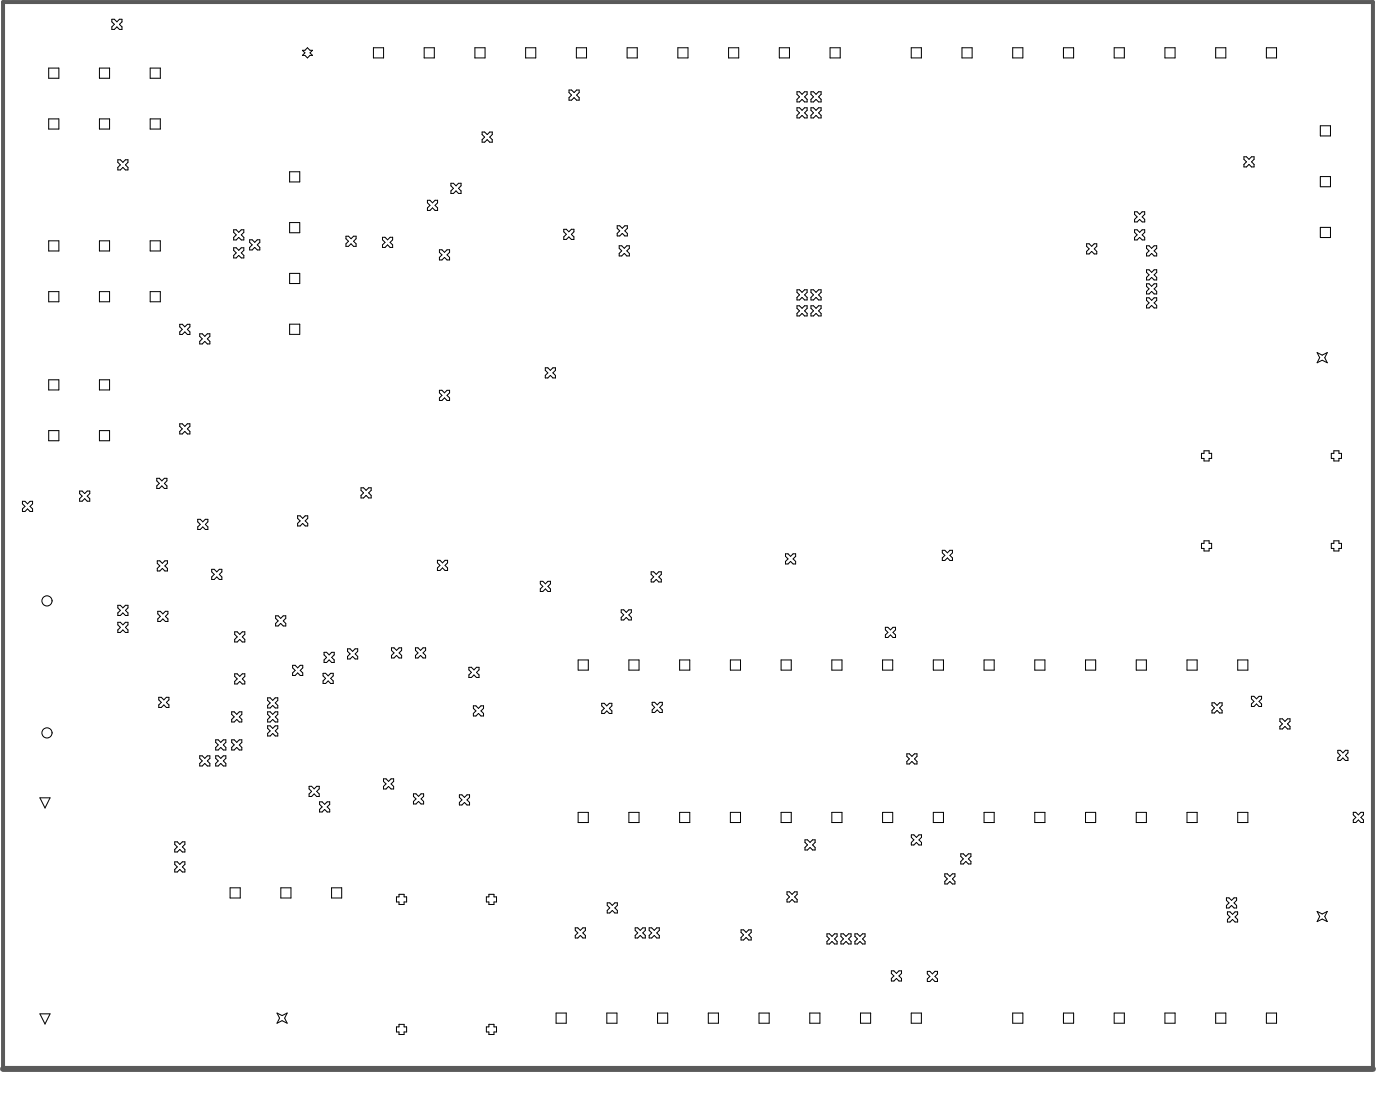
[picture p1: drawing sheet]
<svg xmlns="http://www.w3.org/2000/svg" width="233mm" height="182mm" viewBox="0 0 233 182" stroke-linecap="round" stroke-linejoin="round" font-family="sans-serif">
<path d="M.5 177.9v-177.6h228.2v177.6" fill="none" stroke="#5a5a5a" stroke-width=".67"/>
<path d="M.5 177.9h228.2" fill="none" stroke="#5a5a5a" stroke-width="1"/>
<g fill="none" stroke="#000" stroke-width=".17">
<path d="M8.1 11.3h1.7v1.7h-1.7zM8.1 19.8h1.7v1.7h-1.7zM16.6 19.8h1.7v1.7h-1.7zM16.6 11.3h1.7v1.7h-1.7zM18.6 3.2h.4l.5 .4 .4-.4h.4v.4l-.4 .5 .4 .4v.4h-.4l-.4-.4-.5 .4h-.4v-.4l.4-.4-.4-.5zM25 19.8h1.7v1.7h-1.7zM25 11.3h1.7v1.7h-1.7zM50.4 8.4h.4l.4-.5 .4 .5h.5l-.5 .4 .5 .4h-.5l-.4 .4-.4-.4h-.4l.4-.4zM62.2 7.9h1.7v1.7h-1.7zM70.6 7.9h1.7v1.7h-1.7zM79.1 7.9h1.7v1.7h-1.7zM87.6 7.9h1.6v1.7h-1.6z"/>
<path d="M94.8 15h.4l.4 .4 .4-.4h.5v.4l-.5 .4 .5 .4v.5h-.5l-.4-.5-.4 .5h-.4v-.5l.4-.4-.4-.4zM96 7.9h1.7v1.7h-1.7zM104.5 7.9h1.6v1.7h-1.6zM112.9 7.9h1.7v1.7h-1.7zM121.4 7.9h1.6v1.7h-1.6zM129.8 7.9h1.7v1.7h-1.7zM132.7 15.3h.5l.4 .4 .4-.4h.4v.4l-.4 .4 .4 .4v.5h-.4l-.4-.5-.4 .5h-.5v-.5l.5-.4-.5-.4zM132.7 17.9h.5l.4 .5 .4-.5h.4v.5l-.4 .4 .4 .4v.4h-.4l-.4-.4-.4 .4h-.5v-.4l.5-.4-.5-.4zM135.1 15.3h.4l.4 .4 .4-.4h.5v.4l-.5 .4 .5 .4v.5h-.5l-.4-.5-.4 .5h-.4v-.5l.4-.4-.4-.4zM135.1 17.9h.4l.4 .5 .4-.5h.5v.5l-.5 .4 .5 .4v.4h-.5l-.4-.4-.4 .4h-.4v-.4l.4-.4-.4-.4zM138.3 7.9h1.6v1.7h-1.6zM151.8 7.9h1.7v1.7h-1.7z"/>
<path d="M160.2 7.9h1.7v1.7h-1.7zM168.7 7.9h1.7v1.7h-1.7zM177.1 7.9h1.7v1.7h-1.7zM185.6 7.9h1.7v1.7h-1.7zM194 7.9h1.7v1.7h-1.7zM202.5 7.9h1.7v1.7h-1.7zM210.9 7.9h1.7v1.7h-1.7zM19.6 26.6h.4l.5 .4 .4-.4h.4v.4l-.4 .4 .4 .5v.4h-.4l-.4-.4-.5 .4h-.4v-.4l.4-.5-.4-.4zM38.9 38.2h.4l.5 .5 .4-.5h.4v.5l-.4 .4 .4 .4v.4h-.4l-.4-.4-.5 .4h-.4v-.4l.4-.4-.4-.4zM41.6 39.9h.4l.4 .4 .5-.4h.4v.4l-.4 .4 .4 .5v.4h-.4l-.5-.4-.4 .4h-.4v-.4l.4-.5-.4-.4zM48.2 28.6h1.7v1.7h-1.7zM48.2 37h1.7v1.7h-1.7z"/>
<path d="M57.6 39.3h.4l.5 .4 .4-.4h.4v.4l-.4 .5 .4 .4v.4h-.4l-.4-.4-.5 .4h-.4v-.4l.4-.4-.4-.5zM63.7 39.5h.4l.5 .4 .4-.4h.4v.4l-.4 .4 .4 .5v.4h-.4l-.4-.4-.5 .4h-.4v-.4l.4-.5-.4-.4zM71.2 33.3h.4l.4 .5 .5-.5h.4v.5l-.4 .4 .4 .4v.4h-.4l-.5-.4-.4 .4h-.4v-.4l.4-.4-.4-.4zM75.1 30.5h.4l.4 .4 .5-.4h.4v.4l-.4 .4 .4 .5v.4h-.4l-.5-.4-.4 .4h-.4v-.4l.4-.5-.4-.4zM80.3 22h.4l.4 .4 .5-.4h.4v.4l-.4 .4 .4 .4v.5h-.4l-.5-.5-.4 .5h-.4v-.5l.4-.4-.4-.4zM93.9 38.2h.4l.4 .4 .5-.4h.4v.4l-.4 .4 .4 .4v.4h-.4l-.5-.4-.4 .4h-.4v-.4l.4-.4-.4-.4zM102.8 37.6h.4l.4 .4 .5-.4h.4v.4l-.4 .4 .4 .4v.5h-.4l-.5-.5-.4 .5h-.4v-.5l.4-.4-.4-.4zM189 38.2h.4l.4 .5 .4-.5h.5v.5l-.5 .4 .5 .4v.4h-.5l-.4-.4-.4 .4h-.4v-.4l.4-.4-.4-.4zM189 35.2h.4l.4 .5 .4-.5h.5v.5l-.5 .4 .5 .4v.4h-.5l-.4-.4-.4 .4h-.4v-.4l.4-.4-.4-.4zM207.2 26.1h.4l.4 .4 .5-.4h.4v.4l-.4 .4 .4 .5v.4h-.4l-.5-.4-.4 .4h-.4v-.4l.4-.5-.4-.4zM219.9 37.8h1.7v1.7h-1.7zM219.9 20.9h1.7v1.7h-1.7z"/>
<path d="M219.9 29.4h1.7v1.7h-1.7zM8.1 40.1h1.7v1.7h-1.7zM8.1 48.5h1.7v1.7h-1.7zM16.6 48.5h1.7v1.7h-1.7zM16.6 40.1h1.7v1.7h-1.7zM25 48.5h1.7v1.7h-1.7zM25 40.1h1.7v1.7h-1.7zM29.9 54h.5l.4 .4 .4-.4h.4v.4l-.4 .4 .4 .4v.5h-.4l-.4-.5-.4 .5h-.5v-.5l.5-.4-.5-.4zM33.3 55.5h.4l.4 .5 .4-.5h.5v.5l-.5 .4 .5 .4v.4h-.5l-.4-.4-.4 .4h-.4v-.4l.4-.4-.4-.4zM38.9 41.2h.4l.5 .5 .4-.5h.4v.5l-.4 .4 .4 .4v.4h-.4l-.4-.4-.5 .4h-.4v-.4l.4-.4-.4-.4zM48.2 53.9h1.7v1.7h-1.7zM48.2 45.5h1.7v1.7h-1.7z"/>
<path d="M73.2 41.6h.4l.4 .4 .5-.4h.4v.4l-.4 .4 .4 .4v.5h-.4l-.5-.5-.4 .5h-.4v-.5l.4-.4-.4-.4zM103.1 40.9h.5l.4 .4 .4-.4h.4v.4l-.4 .4 .4 .5v.4h-.4l-.4-.4-.4 .4h-.5v-.4l.5-.5-.5-.4zM132.7 48.2h.5l.4 .4 .4-.4h.4v.4l-.4 .5 .4 .4v.4h-.4l-.4-.4-.4 .4h-.5v-.4l.5-.4-.5-.5zM132.7 50.9h.5l.4 .4 .4-.4h.4v.4l-.4 .4 .4 .5v.4h-.4l-.4-.4-.4 .4h-.5v-.4l.5-.5-.5-.4zM135.1 48.2h.4l.4 .4 .4-.4h.5v.4l-.5 .5 .5 .4v.4h-.5l-.4-.4-.4 .4h-.4v-.4l.4-.4-.4-.5zM135.1 50.9h.4l.4 .4 .4-.4h.5v.4l-.5 .4 .5 .5v.4h-.5l-.4-.4-.4 .4h-.4v-.4l.4-.5-.4-.4zM181 40.6h.4l.4 .4 .5-.4h.4v.4l-.4 .4 .4 .4v.5h-.4l-.5-.5-.4 .5h-.4v-.5l.4-.4-.4-.4zM191 40.9h.4l.4 .4 .4-.4h.5v.4l-.5 .4 .5 .5v.4h-.5l-.4-.4-.4 .4h-.4v-.4l.4-.5-.4-.4zM191 44.9h.4l.4 .4 .4-.4h.5v.4l-.5 .4 .5 .5v.4h-.5l-.4-.4-.4 .4h-.4v-.4l.4-.5-.4-.4zM191 47.2h.4l.4 .4 .4-.4h.5v.4l-.5 .5 .5 .4v.4h-.5l-.4-.4-.4 .4h-.4v-.4l.4-.4-.4-.5zM191 49.6h.4l.4 .4 .4-.4h.5v.4l-.5 .4 .5 .4v.4h-.5l-.4-.4-.4 .4h-.4v-.4l.4-.4-.4-.4zM219.4 58.7l.8 .4 .9-.4-.4 .8 .4 .9-.9-.5-.8 .5 .4-.9z"/>
<path d="M8.1 71.7h1.7v1.6h-1.7zM8.1 63.2h1.7v1.7h-1.7zM16.6 71.7h1.7v1.6h-1.7zM16.6 63.2h1.7v1.7h-1.7zM26.1 79.6h.4l.5 .4 .4-.4h.4v.4l-.4 .4 .4 .5v.4h-.4l-.4-.4-.5 .4h-.4v-.4l.4-.5-.4-.4zM29.9 70.5h.5l.4 .4 .4-.4h.4v.4l-.4 .5 .4 .4v.4h-.4l-.4-.4-.4 .4h-.5v-.4l.5-.4-.5-.5zM73.2 64.9h.4l.4 .5 .5-.5h.4v.5l-.4 .4 .4 .4v.4h-.4l-.5-.4-.4 .4h-.4v-.4l.4-.4-.4-.4zM90.8 61.2h.4l.5 .4 .4-.4h.4v.4l-.4 .5 .4 .4v.4h-.4l-.4-.4-.5 .4h-.4v-.4l.4-.4-.4-.5zM200.5 75h.9v.4h.4v.9h-.4v.4h-.9v-.4h-.4v-.9h.4zM222.2 75h.8v.4h.4v.9h-.4v.4h-.8v-.4h-.5v-.9h.5zM3.7 83.4h.5l.4 .4 .4-.4h.4v.4l-.4 .5 .4 .4v.4h-.4l-.4-.4-.4 .4h-.5v-.4l.5-.4-.5-.5zM13.3 81.7h.4l.4 .4 .4-.4h.5v.4l-.5 .5 .5 .4v.4h-.5l-.4-.4-.4 .4h-.4v-.4l.4-.4-.4-.5z"/>
<path d="M26.2 93.3h.4l.4 .4 .5-.4h.4v.4l-.4 .5 .4 .4v.4h-.4l-.5-.4-.4 .4h-.4v-.4l.4-.4-.4-.5zM32.9 86.4h.5l.4 .4 .4-.4h.4v.4l-.4 .5 .4 .4v.4h-.4l-.4-.4-.4 .4h-.5v-.4l.5-.4-.5-.5zM35.3 94.7h.4l.4 .5 .4-.5h.5v.5l-.5 .4 .5 .4v.4h-.5l-.4-.4-.4 .4h-.4v-.4l.4-.4-.4-.4zM49.6 85.8h.4l.4 .5 .4-.5h.5v.5l-.5 .4 .5 .4v.4h-.5l-.4-.4-.4 .4h-.4v-.4l.4-.4-.4-.4zM60.1 81.2h.5l.4 .4 .4-.4h.4v.4l-.4 .4 .4 .4v.5h-.4l-.4-.5-.4 .5h-.5v-.5l.5-.4-.5-.4zM72.9 93.2h.4l.4 .5 .4-.5h.4v.5l-.4 .4 .4 .4v.4h-.4l-.4-.4-.4 .4h-.4v-.4l.4-.4-.4-.4zM90 96.7h.4l.4 .5 .5-.5h.4v.5l-.4 .4 .4 .4v.4h-.4l-.5-.4-.4 .4h-.4v-.4l.4-.4-.4-.4zM108.5 95.2h.4l.4 .4 .4-.4h.4v.4l-.4 .4 .4 .4v.4h-.4l-.4-.4-.4 .4h-.4v-.4l.4-.4-.4-.4zM130.8 92.2h.5l.4 .4 .4-.4h.4v.4l-.4 .4 .4 .4v.5h-.4l-.4-.5-.4 .5h-.5v-.5l.5-.4-.5-.4zM157 91.6h.4l.4 .4 .4-.4h.4v.4l-.4 .4 .4 .4v.5h-.4l-.4-.5-.4 .5h-.4v-.5l.4-.4-.4-.4zM200.5 90h.9v.4h.4v.9h-.4v.4h-.9v-.4h-.4v-.9h.4zM222.2 90h.8v.4h.4v.9h-.4v.4h-.8v-.4h-.5v-.9h.5z"/>
<path d="M19.6 103.6h.4l.5 .4 .4-.4h.4v.4l-.4 .4 .4 .4v.5h-.4l-.4-.5-.5 .5h-.4v-.5l.4-.4-.4-.4zM19.6 100.7h.4l.5 .5 .4-.5h.4v.5l-.4 .4 .4 .4v.4h-.4l-.4-.4-.5 .4h-.4v-.4l.4-.4-.4-.4zM26.3 101.7h.4l.4 .5 .4-.5h.5v.5l-.5 .4 .5 .4v.4h-.5l-.4-.4-.4 .4h-.4v-.4l.4-.4-.4-.4zM26.4 116h.5l.4 .5 .4-.5h.4v.5l-.4 .4 .4 .4v.4h-.4l-.4-.4-.4 .4h-.5v-.4l.5-.4-.5-.4zM38.6 118.5h.4l.4 .4 .5-.4h.4v.4l-.4 .4 .4 .4v.4h-.4l-.5-.4-.4 .4h-.4v-.4l.4-.4-.4-.4zM39.1 105.1h.4l.4 .5 .5-.5h.4v.5l-.4 .4 .4 .4v.4h-.4l-.5-.4-.4 .4h-.4v-.4l.4-.4-.4-.4zM39.1 112.1h.4l.4 .5 .5-.5h.4v.5l-.4 .4 .4 .4v.4h-.4l-.5-.4-.4 .4h-.4v-.4l.4-.4-.4-.4zM44.6 118.5h.4l.4 .4 .4-.4h.5v.4l-.5 .4 .5 .4v.4h-.5l-.4-.4-.4 .4h-.4v-.4l.4-.4-.4-.4zM44.6 116.1h.4l.4 .4 .4-.4h.5v.4l-.5 .5 .5 .4v.4h-.5l-.4-.4-.4 .4h-.4v-.4l.4-.4-.4-.5zM45.9 102.5h.4l.5 .4 .4-.4h.4v.4l-.4 .4 .4 .4v.5h-.4l-.4-.5-.5 .5h-.4v-.5l.4-.4-.4-.4zM48.7 110.7h.5l.4 .4 .4-.4h.4v.4l-.4 .5 .4 .4v.4h-.4l-.4-.4-.4 .4h-.5v-.4l.5-.4-.5-.5zM53.8 112h.4l.5 .5 .4-.5h.4v.5l-.4 .4 .4 .4v.4h-.4l-.4-.4-.5 .4h-.4v-.4l.4-.4-.4-.4z"/>
<path d="M54 108.6h.4l.4 .4 .4-.4h.5v.4l-.5 .4 .5 .4v.4h-.5l-.4-.4-.4 .4h-.4v-.4l.4-.4-.4-.4zM57.9 108h.4l.4 .4 .5-.4h.4v.4l-.4 .4 .4 .4v.5h-.4l-.5-.5-.4 .5h-.4v-.5l.4-.4-.4-.4zM65.2 107.8h.4l.5 .4 .4-.4h.4v.4l-.4 .4 .4 .5v.4h-.4l-.4-.4-.5 .4h-.4v-.4l.4-.5-.4-.4zM69.2 107.8h.4l.4 .4 .5-.4h.4v.4l-.4 .4 .4 .5v.4h-.4l-.5-.4-.4 .4h-.4v-.4l.4-.5-.4-.4zM78.1 111h.4l.4 .5 .5-.5h.4v.5l-.4 .4 .4 .4v.4h-.4l-.5-.4-.4 .4h-.4v-.4l.4-.4-.4-.4zM78.8 117.5h.5l.4 .4 .4-.4h.4v.4l-.4 .4 .4 .4v.4h-.4l-.4-.4-.4 .4h-.5v-.4l.5-.4-.5-.4zM96.3 109.8h1.7v1.7h-1.7zM100.2 117h.4l.5 .5 .4-.5h.4v.5l-.4 .4 .4 .4v.4h-.4l-.4-.4-.5 .4h-.4v-.4l.4-.4-.4-.4zM103.5 101.5h.4l.4 .4 .4-.4h.5v.4l-.5 .4 .5 .4v.5h-.5l-.4-.5-.4 .5h-.4v-.5l.4-.4-.4-.4zM104.7 109.8h1.7v1.7h-1.7zM108.6 116.9h.4l.5 .4 .4-.4h.4v.4l-.4 .4 .4 .4v.5h-.4l-.4-.5-.5 .5h-.4v-.5l.4-.4-.4-.4zM113.2 109.8h1.7v1.7h-1.7z"/>
<path d="M121.7 109.8h1.6v1.7h-1.6zM130.1 109.8h1.7v1.7h-1.7zM138.6 109.8h1.6v1.7h-1.6zM147 109.8h1.7v1.7h-1.7zM147.5 104.4h.4l.4 .4 .4-.4h.5v.4l-.5 .4 .5 .5v.4h-.5l-.4-.4-.4 .4h-.4v-.4l.4-.5-.4-.4zM155.5 109.8h1.6v1.7h-1.6zM163.9 109.8h1.7v1.7h-1.7zM172.4 109.8h1.6v1.7h-1.6zM180.8 109.8h1.7v1.7h-1.7zM189.3 109.8h1.6v1.7h-1.6zM197.7 109.8h1.7v1.7h-1.7zM201.9 117h.4l.4 .4 .4-.4h.5v.4l-.5 .4 .5 .4v.4h-.5l-.4-.4-.4 .4h-.4v-.4l.4-.4-.4-.4z"/>
<path d="M206.2 109.8h1.6v1.7h-1.6zM208.4 115.9h.5l.4 .4 .4-.4h.4v.4l-.4 .4 .4 .4v.5h-.4l-.4-.5-.4 .5h-.5v-.5l.5-.4-.5-.4zM213.2 119.6h.4l.4 .4 .4-.4h.5v.4l-.5 .5 .5 .4v.4h-.5l-.4-.4-.4 .4h-.4v-.4l.4-.4-.4-.5zM6.6 132.8h1.7l-.8 1.7zM33.3 125.8h.4l.4 .4 .4-.4h.5v.4l-.5 .4 .5 .4v.5h-.5l-.4-.5-.4 .5h-.4v-.5l.4-.4-.4-.4zM35.9 125.8h.4l.5 .4 .4-.4h.4v.4l-.4 .4 .4 .4v.5h-.4l-.4-.5-.5 .5h-.4v-.5l.4-.4-.4-.4zM35.9 123.1h.4l.5 .4 .4-.4h.4v.4l-.4 .5 .4 .4v.4h-.4l-.4-.4-.5 .4h-.4v-.4l.4-.4-.4-.5zM38.6 123.1h.4l.4 .4 .5-.4h.4v.4l-.4 .5 .4 .4v.4h-.4l-.5-.4-.4 .4h-.4v-.4l.4-.4-.4-.5zM44.6 120.8h.4l.4 .4 .4-.4h.5v.4l-.5 .4 .5 .5v.4h-.5l-.4-.4-.4 .4h-.4v-.4l.4-.5-.4-.4zM51.5 130.9h.4l.4 .4 .4-.4h.5v.4l-.5 .4 .5 .4v.4h-.5l-.4-.4-.4 .4h-.4v-.4l.4-.4-.4-.4zM53.2 133.4h.5l.4 .5 .4-.5h.4v.5l-.4 .4 .4 .4v.4h-.4l-.4-.4-.4 .4h-.5v-.4l.5-.4-.5-.4zM63.9 129.6h.4l.4 .4 .4-.4h.5v.4l-.5 .5 .5 .4v.4h-.5l-.4-.4-.4 .4h-.4v-.4l.4-.4-.4-.5z"/>
<path d="M68.9 132.1h.4l.4 .4 .4-.4h.5v.4l-.5 .4 .5 .5v.4h-.5l-.4-.4-.4 .4h-.4v-.4l.4-.5-.4-.4zM76.5 132.3h.4l.5 .4 .4-.4h.4v.4l-.4 .4 .4 .4v.5h-.4l-.4-.5-.5 .5h-.4v-.5l.4-.4-.4-.4zM96.3 135.2h1.7v1.7h-1.7zM104.7 135.2h1.7v1.7h-1.7zM113.2 135.2h1.7v1.7h-1.7zM121.7 135.2h1.6v1.7h-1.6zM130.1 135.2h1.7v1.7h-1.7zM134.1 139.8h.4l.4 .4 .4-.4h.5v.4l-.5 .4 .5 .4v.4h-.5l-.4-.4-.4 .4h-.4v-.4l.4-.4-.4-.4zM138.6 135.2h1.6v1.7h-1.6zM147 135.2h1.7v1.7h-1.7zM151 125.4h.5l.4 .5 .4-.5h.4v.5l-.4 .4 .4 .4v.4h-.4l-.4-.4-.4 .4h-.5v-.4l.5-.4-.5-.4zM151.8 138.9h.4l.4 .4 .5-.4h.4v.4l-.4 .5 .4 .4v.4h-.4l-.5-.4-.4 .4h-.4v-.4l.4-.4-.4-.5z"/>
<path d="M155.5 135.2h1.6v1.7h-1.6zM163.9 135.2h1.7v1.7h-1.7zM172.4 135.2h1.6v1.7h-1.6zM180.8 135.2h1.7v1.7h-1.7zM189.3 135.2h1.6v1.7h-1.6zM197.7 135.2h1.7v1.7h-1.7zM206.2 135.2h1.6v1.7h-1.6zM222.8 124.9h.5l.4 .4 .4-.4h.4v.4l-.4 .4 .4 .4v.5h-.4l-.4-.5-.4 .5h-.5v-.5l.5-.4-.5-.4zM225.4 135.2h.4l.5 .4 .4-.4h.4v.4l-.4 .4 .4 .4v.5h-.4l-.4-.5-.5 .5h-.4v-.5l.4-.4-.4-.4zM29.1 140.1h.4l.5 .4 .4-.4h.4v.4l-.4 .4 .4 .5v.4h-.4l-.4-.4-.5 .4h-.4v-.4l.4-.5-.4-.4zM29.1 143.4h.4l.5 .4 .4-.4h.4v.4l-.4 .5 .4 .4v.4h-.4l-.4-.4-.5 .4h-.4v-.4l.4-.4-.4-.5zM38.3 147.7h1.7v1.7h-1.7z"/>
<path d="M46.8 147.7h1.7v1.7h-1.7zM55.2 147.7h1.7v1.7h-1.7zM66.5 148.8h.8v.5h.4v.8h-.4v.4h-.8v-.4h-.5v-.8h.5zM81.4 148.8h.9v.5h.4v.8h-.4v.4h-.9v-.4h-.4v-.8h.4zM95.8 154.4h.4l.5 .4 .4-.4h.4v.4l-.4 .4 .4 .5v.4h-.4l-.4-.4-.5 .4h-.4v-.4l.4-.5-.4-.4zM101.1 150.2h.5l.4 .5 .4-.5h.4v.5l-.4 .4 .4 .4v.4h-.4l-.4-.4-.4 .4h-.5v-.4l.5-.4-.5-.4zM105.8 154.4h.4l.4 .4 .5-.4h.4v.4l-.4 .4 .4 .5v.4h-.4l-.5-.4-.4 .4h-.4v-.4l.4-.5-.4-.4zM108.1 154.4h.4l.5 .4 .4-.4h.4v.4l-.4 .4 .4 .5v.4h-.4l-.4-.4-.5 .4h-.4v-.4l.4-.5-.4-.4zM123.4 154.7h.5l.4 .5 .4-.5h.4v.5l-.4 .4 .4 .4v.4h-.4l-.4-.4-.4 .4h-.5v-.4l.5-.4-.5-.4zM131.1 148.4h.4l.4 .4 .5-.4h.4v.4l-.4 .5 .4 .4v.4h-.4l-.5-.4-.4 .4h-.4v-.4l.4-.4-.4-.5zM137.7 155.4h.5l.4 .4 .4-.4h.4v.4l-.4 .4 .4 .5v.4h-.4l-.4-.4-.4 .4h-.5v-.4l.5-.5-.5-.4zM140.1 155.4h.4l.4 .4 .4-.4h.5v.4l-.5 .4 .5 .5v.4h-.5l-.4-.4-.4 .4h-.4v-.4l.4-.5-.4-.4z"/>
<path d="M142.4 155.4h.4l.4 .4 .5-.4h.4v.4l-.4 .4 .4 .5v.4h-.4l-.5-.4-.4 .4h-.4v-.4l.4-.5-.4-.4zM157.4 145.4h.4l.4 .4 .4-.4h.5v.4l-.5 .5 .5 .4v.4h-.5l-.4-.4-.4 .4h-.4v-.4l.4-.4-.4-.5zM160 142.1h.5l.4 .4 .4-.4h.4v.4l-.4 .4 .4 .5v.4h-.4l-.4-.4-.4 .4h-.5v-.4l.5-.5-.5-.4zM204.3 149.4h.4l.4 .4 .4-.4h.5v.4l-.5 .5 .5 .4v.4h-.5l-.4-.4-.4 .4h-.4v-.4l.4-.4-.4-.5zM204.4 151.7h.5l.4 .5 .4-.5h.4v.5l-.4 .4 .4 .4v.4h-.4l-.4-.4-.4 .4h-.5v-.4l.5-.4-.5-.4zM219.4 151.7l.8 .4 .9-.4-.4 .8 .4 .9-.9-.5-.8 .5 .4-.9zM6.6 168.7h1.7l-.8 1.7zM46.1 168.6l.9 .4 .8-.4-.4 .8 .4 .9-.8-.4-.9 .4 .5-.9zM66.5 170.5h.8v.4h.4v.8h-.4v.5h-.8v-.5h-.5v-.8h.5zM81.4 170.5h.9v.4h.4v.8h-.4v.5h-.9v-.5h-.4v-.8h.4zM92.6 168.6h1.7v1.7h-1.7zM101.1 168.6h1.7v1.7h-1.7z"/>
<path d="M109.5 168.6h1.7v1.7h-1.7zM118 168.6h1.7v1.7h-1.7zM126.4 168.6h1.7v1.7h-1.7zM134.9 168.6h1.7v1.7h-1.7zM143.3 168.6h1.7v1.7h-1.7zM148.5 161.6h.4l.4 .4 .4-.4h.5v.4l-.5 .4 .5 .4v.5h-.5l-.4-.5-.4 .5h-.4v-.5l.4-.4-.4-.4zM151.8 168.6h1.7v1.7h-1.7zM154.5 161.6h.4l.4 .5 .4-.5h.4v.5l-.4 .4 .4 .4v.4h-.4l-.4-.4-.4 .4h-.4v-.4l.4-.4-.4-.4zM168.7 168.6h1.7v1.7h-1.7zM177.1 168.6h1.7v1.7h-1.7zM185.6 168.6h1.7v1.7h-1.7zM194 168.6h1.7v1.7h-1.7z"/>
<path d="M202.5 168.6h1.7v1.7h-1.7zM210.9 168.6h1.7v1.7h-1.7z"/>
<circle cx="7.8" cy="100" r=".85"/>
<circle cx="7.8" cy="122" r=".85"/>
</g>
</svg>
